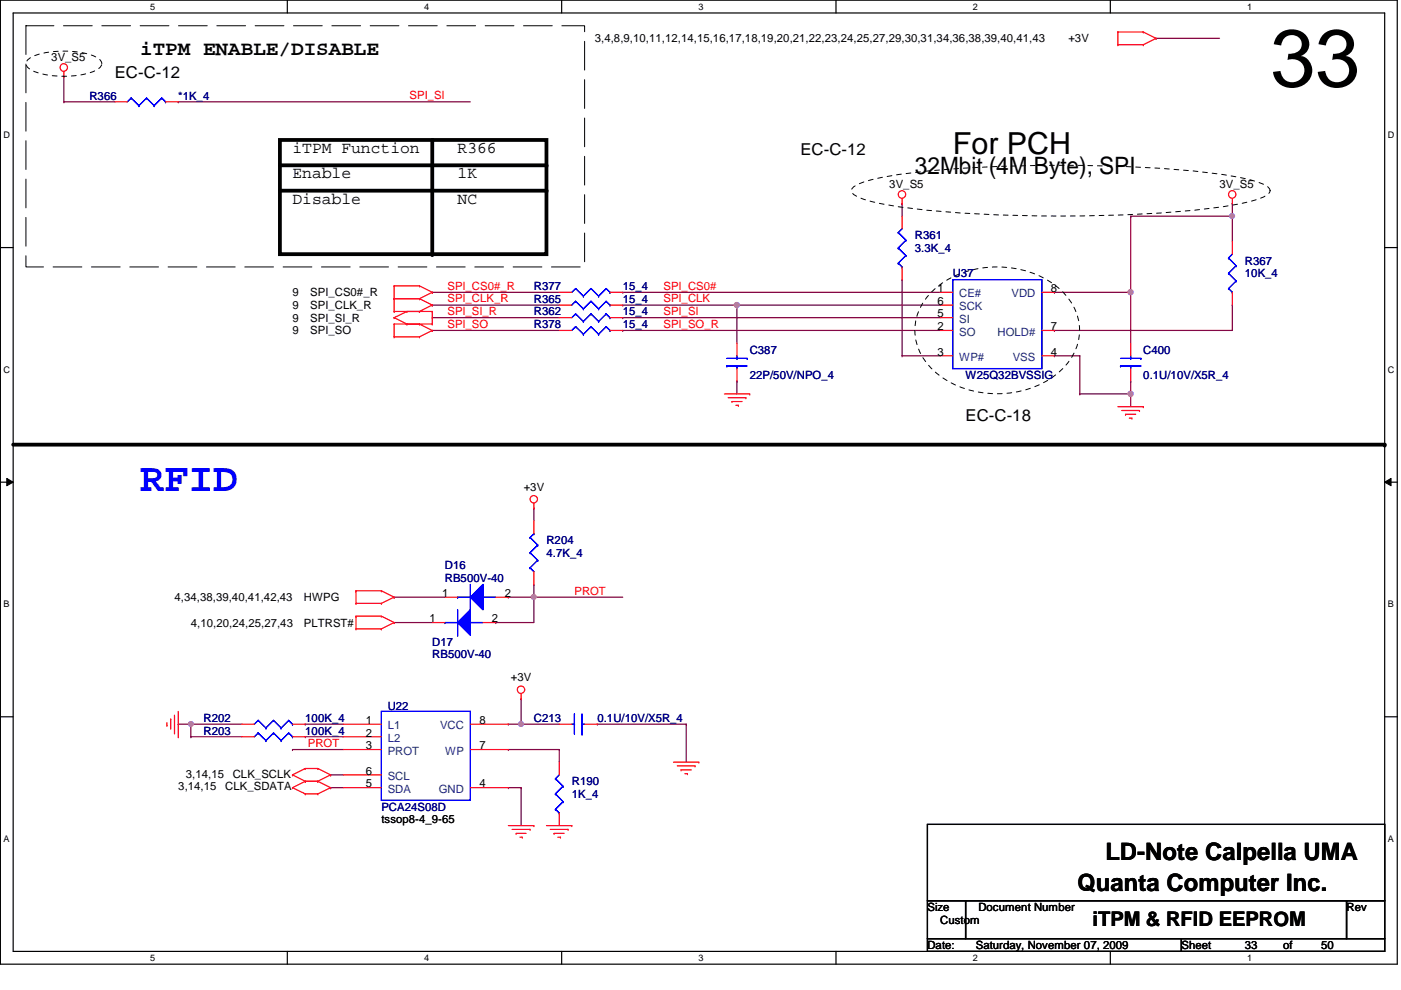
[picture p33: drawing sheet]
<svg xmlns="http://www.w3.org/2000/svg" width="297mm" height="210mm" viewBox="0 0 297 210" stroke-linecap="round" stroke-linejoin="round" font-family="sans-serif">
<defs><g id="words">
<text font-size="17.2" x="269.3" y="18.3">33</text>
<text font-size="8.6" fill="#00f" x="29.7" y="104.1">RFID</text>
<text font-size="6.4" x="202" y="32.7">For PCH</text>
<g font-size="5.1">
<text x="194" y="36.9">32Mbit (4M Byte), SPI</text>
<text x="234.4" y="182.2">LD-Note Calpella UMA</text>
<text x="228.4" y="189">Quanta Computer Inc.</text>
</g>
<g font-size="4.3">
<text x="29.7" y="11.7">iTPM ENABLE/DISABLE</text>
<text x="231.6" y="196.3">iTPM &amp; RFID EEPROM</text>
</g>
<g font-size="3.5">
<text x="24.3" y="16.6">EC-C-12</text>
<text x="62" y="32.4">iTPM Function</text>
<text x="97" y="32.4">R366</text>
<text x="169.7" y="32.8">EC-C-12</text>
<text x="62" y="37.8">Enable</text>
<text x="97" y="37.8">1K</text>
<text x="62" y="43.2">Disable</text>
<text x="97" y="43.2">NC</text>
<text x="204.7" y="89.3">EC-C-18</text>
</g>
<g font-size="2.4">
<text x="126.1" y="9">3,4,8,9,10,11,12,14,15,16,17,18,19,20,21,22,23,24,25,27,29,30,31,34,36,38,39,40,41,43</text>
<text x="226.5" y="9">+3V</text>
<text x="10.9" y="13">3V_S5</text>
<text x="188.5" y="40">3V_S5</text>
<text x="258.6" y="40">3V_S5</text>
<text x="62" y="65.5">9</text>
<text x="62" y="62.8">9</text>
<text x="65.8" y="65.5">SPI_CLK_R</text>
<text x="65.8" y="62.8">SPI_CS0#_R</text>
<text x="198.8" y="61.9">1</text>
<text x="198.8" y="64.6">6</text>
<text x="222.8" y="61.9">8</text>
<text x="62" y="70.9">9</text>
<text x="62" y="68.2">9</text>
<text x="65.8" y="70.9">SPI_SO</text>
<text x="65.8" y="68.2">SPI_SI_R</text>
<text x="198.8" y="67.3">5</text>
<text x="198.8" y="70">2</text>
<text x="222.8" y="70">7</text>
<text x="198.8" y="75.4">3</text>
<text x="222.8" y="75.4">4</text>
<text x="111" y="104">+3V</text>
<text x="37" y="127.5">4,34,38,39,40,41,42,43</text>
<text x="64.4" y="127.5">HWPG</text>
<text x="91.1" y="132">1</text>
<text x="93.8" y="126.6">1</text>
<text x="104.3" y="132">2</text>
<text x="107" y="126.6">2</text>
<text x="40.5" y="132.8">4,10,20,24,25,27,43</text>
<text x="64.4" y="132.8">PLTRST#</text>
<text x="108.3" y="144.4">+3V</text>
<text x="77.6" y="153.5">1</text>
<text x="101.6" y="153.5">8</text>
<text x="77.6" y="156.2">2</text>
<text x="77.6" y="158.9">3</text>
<text x="101.6" y="158.9">7</text>
<text x="37.8" y="167.6">3,14,15</text>
<text x="39.4" y="164.9">3,14,15</text>
<text x="47.7" y="167.6">CLK_SDATA</text>
<text x="49.4" y="164.9">CLK_SCLK</text>
<text x="77.6" y="164.3">6</text>
<text x="77.6" y="167">5</text>
<text x="101.6" y="167">4</text>
<text x="80.9" y="174.6">tssop8-4_9-65</text>
<text x="196.6" y="193.2">Size</text>
<text x="199.3" y="195.8">Custom</text>
<text x="207.4" y="193.2">Document Number</text>
<text x="285.5" y="193.2">Rev</text>
<text x="196.6" y="201.2">Date:</text>
<text x="206.9" y="201.2">Saturday, November 07, 2009</text>
<text x="250.5" y="201.2">Sheet</text>
<text x="263.9" y="201.2">33</text>
<text x="272" y="201.2">of</text>
<text x="280.1" y="201.2">50</text>
</g>
<g font-size="2.4" fill="#000080">
<text x="19" y="21.1">R366</text>
<text x="37.8" y="21.1">*1K_4</text>
<text x="194" y="50.7">R361</text>
<text x="194" y="53.4">3.3K_4</text>
<text x="202" y="58.8">U37</text>
<text x="263.9" y="56.1">R367</text>
<text x="263.9" y="58.8">10K_4</text>
<text x="113.2" y="61.5">R377</text>
<text x="113.2" y="64.2">R365</text>
<text x="132" y="61.5">15_4</text>
<text x="132" y="64.2">15_4</text>
<text x="113.2" y="69.6">R378</text>
<text x="113.2" y="66.9">R362</text>
<text x="132" y="69.6">15_4</text>
<text x="132" y="66.9">15_4</text>
<text x="159" y="75">C387</text>
<text x="242.4" y="75">C400</text>
<text x="159" y="80.3">22P/50V/NPO_4</text>
<text x="204.7" y="80.3">W25Q32BVSSIG</text>
<text x="242.4" y="80.3">0.1U/10V/X5R_4</text>
<text x="115.9" y="115.4">R204</text>
<text x="115.9" y="118">4.7K_4</text>
<text x="94.3" y="120.7">D16</text>
<text x="94.3" y="123.4">RB500V-40</text>
<text x="91.6" y="136.9">D17</text>
<text x="91.6" y="139.6">RB500V-40</text>
<text x="43.2" y="155.7">R203</text>
<text x="43.2" y="153">R202</text>
<text x="64.7" y="155.7">100K_4</text>
<text x="64.7" y="153">100K_4</text>
<text x="82.2" y="150.6">U22</text>
<text x="113.2" y="153">C213</text>
<text x="126.7" y="153">0.1U/10V/X5R_4</text>
<text x="121.2" y="166.5">R190</text>
<text x="80.9" y="171.9">PCA24S08D</text>
<text x="121.2" y="169.2">1K_4</text>
</g>
<g font-size="2.4" fill="#f00">
<text x="86.8" y="21">SPI_SI</text>
<text x="94.9" y="64.1">SPI_CLK_R</text>
<text x="94.9" y="61.4">SPI_CS0#_R</text>
<text x="140.7" y="64.1">SPI_CLK</text>
<text x="140.7" y="61.4">SPI_CS0#</text>
<text x="94.9" y="69.5">SPI_SO</text>
<text x="94.9" y="66.8">SPI_SI_R</text>
<text x="140.7" y="66.8">SPI_SI</text>
<text x="140.7" y="69.5">SPI_SO_R</text>
<text x="121.8" y="126.1">PROT</text>
<text x="65.3" y="158.4">PROT</text>
</g>
<g font-size="2.4" fill="#004080">
<text x="203.4" y="63.1">CE#</text>
<text x="203.4" y="65.8">SCK</text>
<text x="214.5" y="63.1">VDD</text>
<text x="203.4" y="68.5">SI</text>
<text x="203.4" y="71.2">SO</text>
<text x="211.5" y="71.2">HOLD#</text>
<text x="203.4" y="76.5">WP#</text>
<text x="214.7" y="76.5">VSS</text>
<text x="82.2" y="154.6">L1</text>
<text x="93.3" y="154.6">VCC</text>
<text x="82.2" y="157.3">L2</text>
<text x="82.2" y="160">PROT</text>
<text x="94.4" y="160">WP</text>
<text x="82.2" y="165.4">SCL</text>
<text x="82.2" y="168.1">SDA</text>
<text x="93" y="168.1">GND</text>
</g>
<g font-size="1.9">
<text x="31.8" y="2">5</text>
<text x="90" y="2">4</text>
<text x="148.1" y="2">3</text>
<text x="206.3" y="2">2</text>
<text x="264.5" y="2">1</text>
<text x=".8" y="29.3">D</text>
<text x="294.3" y="29.3">D</text>
<text x=".8" y="79">C</text>
<text x="294.3" y="79">C</text>
<text x=".8" y="128.8">B</text>
<text x="294.3" y="128.8">B</text>
<text x=".8" y="178.5">A</text>
<text x="294.3" y="178.5">A</text>
<text x="31.8" y="203.7">5</text>
<text x="90" y="203.7">4</text>
<text x="148.1" y="203.7">3</text>
<text x="206.3" y="203.7">2</text>
<text x="264.5" y="203.7">1</text>
</g>
</g></defs>
<path d="M.1 0h296.1v204.4h-296.1zM2.8 2.8h290.8v198.9h-290.8z" fill="none" stroke="#000" stroke-width=".25"/>
<g fill="#fff">
<path d="M31.8 .3h1.1v2.2h-1.1z"/>
<path d="M31.8 202h1.1v2.1h-1.1z"/>
</g>
<path d="M60.9 0v2.8M60.9 201.7v2.7" fill="none" stroke="#000" stroke-width=".25"/>
<g fill="#fff">
<path d="M90 .3h1v2.2h-1z"/>
<path d="M90 202h1v2.1h-1z"/>
</g>
<path d="M119.1 0v2.8M119.1 201.7v2.7" fill="none" stroke="#000" stroke-width=".25"/>
<g fill="#fff">
<path d="M148.1 .3h1.1v2.2h-1.1z"/>
<path d="M148.1 202h1.1v2.1h-1.1z"/>
</g>
<path d="M177.2 0v2.8M177.2 201.7v2.7" fill="none" stroke="#000" stroke-width=".25"/>
<g fill="#fff">
<path d="M206.3 .3h1v2.2h-1z"/>
<path d="M206.3 202h1v2.1h-1z"/>
</g>
<path d="M235.4 0v2.8M235.4 201.7v2.7" fill="none" stroke="#000" stroke-width=".25"/>
<g fill="#fff">
<path d="M264.5 .3h1v2.2h-1z"/>
<path d="M264.5 202h1v2.1h-1z"/>
<path d="M.8 27.6h1.3v2.1h-1.3z"/>
<path d="M294.3 27.6h1.3v2.1h-1.3z"/>
<path d="M.8 77.3h1.3v2.2h-1.3z"/>
<path d="M294.3 77.3h1.3v2.2h-1.3z"/>
</g>
<path d="M.1 52.5h2.7M293.6 52.5h2.7" fill="none" stroke="#000" stroke-width=".25"/>
<g fill="#fff">
<path d="M.8 127.1h1.2v2.1h-1.2z"/>
<path d="M294.3 127.1h1.2v2.1h-1.2z"/>
</g>
<path d="M.1 102.2h2.7M293.6 102.2h2.7" fill="none" stroke="#000" stroke-width=".25"/>
<path d="M1.4 101.4l1.4 .8-1.4 .8zM293.6 102.2l1.3-.8v1.6z" fill="#000"/>
<path d="M1.4 101.4l1.4 .8-1.4 .8zM293.6 102.2l1.3-.8v1.6z" fill="none" stroke="#000" stroke-width=".21"/>
<g fill="#fff">
<path d="M.8 176.8h1.2v2.1h-1.2z"/>
<path d="M294.3 176.8h1.2v2.1h-1.2z"/>
</g>
<path d="M.1 152h2.7M293.6 152h2.7" fill="none" stroke="#000" stroke-width=".25"/>
<g fill="none" stroke="#800040" stroke-width=".25">
<path d="M156.2 64.7h.1M156.2 64.7v8.1M191.3 75.4h.1M191.3 75.4h8M223.6 62h.1M223.6 62h16.1M228.9 75.4h.1M228.9 75.4v8.1M239.7 62h.1M239.7 62v10.8M228.9 83.5h.1M228.9 83.5h10.8"/>
<path d="M239.7 83.5h.1M239.7 83.5v2.7"/>
</g>
<circle cx="239.7" cy="83.5" r=".54" fill="#f0f"/>
<circle cx="239.7" cy="83.5" r=".54" fill="none" stroke="#f0f" stroke-width=".25"/>
<path d="M239.7 45.8h.1M239.7 45.8v16.2" fill="none" stroke="#800040" stroke-width=".25"/>
<circle cx="239.7" cy="61.9" r=".54" fill="#f0f"/>
<circle cx="239.7" cy="61.9" r=".54" fill="none" stroke="#f0f" stroke-width=".25"/>
<g fill="none" stroke="#800040" stroke-width=".25">
<path d="M191.3 43.1h.1M191.3 43.1v2.7M261.3 45.8h.1M261.3 45.8v5.4M91.6 70.1h.1M91.6 64.7h.1M91.6 67.4h.1M91.6 62h.1M91.6 70.1h27M91.6 64.7h27M91.6 67.4h27M91.6 62h27"/>
<path d="M132 64.7h.1M132 62h.1M132 64.7h67.3M132 62h67.3M156.2 64.7h.1M223.6 70.1h.1M223.6 75.4h.1M223.6 70.1h37.7M223.6 75.4h5.3M239.7 80.8h.1M239.7 80.8v2.7"/>
</g>
<circle cx="156.2" cy="64.7" r=".54" fill="#f0f"/>
<circle cx="156.2" cy="64.7" r=".54" fill="none" stroke="#f0f" stroke-width=".25"/>
<g fill="none" stroke="#800040" stroke-width=".25">
<path d="M13.5 16.2h.1M13.5 16.2v5.4M13.5 21.6h.1M13.5 21.6h10.8M37.8 21.6h.1M37.8 21.6h61.9M191.3 59.3h.1M191.3 59.3v16.1M239.7 45.8h.1M239.7 45.8h21.6M132 67.4h.1M132 67.4h67.3"/>
<path d="M261.3 64.7h.1M261.3 64.7v5.4"/>
</g>
<circle cx="261.2" cy="45.8" r=".51" fill="#f0f"/>
<circle cx="261.2" cy="45.8" r=".51" fill="none" stroke="#f0f" stroke-width=".25"/>
<g fill="none" stroke="#800040" stroke-width=".25">
<path d="M261.3 43.1h.1M261.3 43.1v2.7M132 70.1h.1M132 70.1h67.3M156.2 80.8h.1M156.2 80.8v2.7M113.2 107.7h.1M113.2 107.7v2.7M110.5 148.1h.1M110.5 153.5h.1M110.5 148.1v5.4M110.5 153.5h8.1"/>
<path d="M70.1 164.3h.1M70.1 167h.1M70.1 164.3h2.7M70.1 167h2.7"/>
</g>
<circle cx="110.5" cy="153.5" r=".52" fill="#f0f"/>
<circle cx="110.5" cy="153.5" r=".52" fill="none" stroke="#f0f" stroke-width=".25"/>
<g fill="none" stroke="#800040" stroke-width=".25">
<path d="M113.2 126.6h.1M113.2 126.6h18.8M107.8 158.9h.1M107.8 153.5h.1M107.8 158.9h10.8M107.8 153.5h2.7M126.7 153.5h.1M126.7 153.5h18.8M145.5 153.5h.1M145.5 153.5v8.1M107.8 167h.1M107.8 167h2.7"/>
<path d="M110.5 167h.1M110.5 167v8"/>
</g>
<circle cx="113.2" cy="126.6" r=".51" fill="#f0f"/>
<circle cx="113.2" cy="126.6" r=".51" fill="none" stroke="#f0f" stroke-width=".25"/>
<path d="M113.2 126.6h.1M113.2 126.6v5.4M37.8 153.5h.1M37.8 153.5h13.5M40.5 153.5h.1M40.5 153.5v2.7M118.6 158.9h.1M118.6 158.9v2.7" fill="none" stroke="#800040" stroke-width=".25"/>
<circle cx="40.5" cy="153.5" r=".51" fill="#f0f"/>
<circle cx="40.5" cy="153.5" r=".51" fill="none" stroke="#f0f" stroke-width=".25"/>
<g fill="none" stroke="#800040" stroke-width=".25">
<path d="M245.1 8.1h.1M245.1 8.1h13.5M83.6 126.6h.1M83.6 132h.1M83.6 132h8M83.6 126.6h10.7M105.1 132h.1M105.1 132h8.1M107.8 126.6h.1M113.2 123.9h.1M113.2 123.9v2.7h-5.4M40.5 156.2h.1"/>
<path d="M40.5 156.2h10.8M62 158.9h.1M62 158.9h10.8M64.7 153.5h.1M64.7 156.2h.1M64.7 156.2h8.1M64.7 153.5h8.1"/>
</g>
<g fill="none" stroke="#f00" stroke-width=".25">
<path d="M13.5 16.2h.1M13.5 15.2v1M237 9.5h.1M237 6.8h.1M237 6.8h5.4M237 9.5h5.4M237 6.8v2.7M242.4 6.8h.1M242.4 9.5h.1M242.4 6.8l2.7 1.3M245.1 8.1h.1M245.1 8.1l-2.7 1.4"/>
<path d="M191.3 43.1h.1M191.3 42.1v1M191.3 45.8v2.7M191.3 56.6v2.7M261.3 43.1h.1M261.3 42.1v1M261.3 51.2v2.7M83.6 71.4h.1M83.6 68.7h.1M83.6 67.4h.1M83.6 66h.1M83.6 63.3h.1"/>
<path d="M83.6 60.6h.1M83.6 68.7h8M83.6 71.4h5.3M83.6 60.6v5.4M83.6 68.7v2.7M83.6 66h8M83.6 67.4l2.7 1.3M83.6 63.3h5.3M83.6 60.6h5.3M86.3 66h.1M86.3 68.7h.1M86.3 66l-2.7 1.4"/>
<path d="M88.9 68.7h.1M88.9 71.4h.1M88.9 63.3h.1M88.9 66h.1M88.9 60.6h.1M88.9 68.7l2.7 1.4M88.9 63.3l2.7 1.4M88.9 60.6l2.7 1.4M91.6 70.1h.1M91.6 66h.1M91.6 68.7h.1M91.6 64.7h.1"/>
<path d="M91.6 62h.1M91.6 70.1l-2.7 1.3M91.6 66v2.7M91.6 64.7l-2.7 1.3M91.6 62l-2.7 1.3M118.6 62h2.6M129.3 62h2.7M261.3 62v2.7M153.6 83.5h5.4M154.4 84.3h3.8M155.2 85.1h.1M155.2 85.1h2.1"/>
<path d="M156 85.9h.5M156.5 85.9h.1M158.2 84.3h.1M159 83.5h.1M237 86.2h5.4M237.8 87h3.8M238.6 87.8h.1M238.6 87.8h2.2M239.4 88.6h.6M240 88.6h.1M241.6 87h.1M242.4 86.2h.1"/>
<path d="M113.2 107.7h.1M113.2 106.7v1M75.5 130.6h.1M75.5 133.3h.1M75.5 125.3h.1M75.5 127.9h.1M75.5 130.6h5.4M75.5 125.3v2.6M75.5 130.6v2.7M75.5 133.3h5.4M75.5 125.3h5.4M75.5 127.9h5.4"/>
<path d="M80.9 130.6h.1M80.9 133.3h.1M80.9 125.3h.1M80.9 127.9h.1M80.9 130.6l2.7 1.4M80.9 125.3l2.7 1.3M83.6 132h.1M83.6 126.6h.1M83.6 132l-2.7 1.3M83.6 126.6l-2.7 1.3M35.4 153.8h.1M35.4 153.2v.6"/>
<path d="M36.2 152.4h.1M36.2 152.4v2.2M37 155.4h.1M37 151.6v3.8M37.8 156.2h.1M37.8 150.8v5.4M51.3 156.2h2.6M62 156.2h2.7M72.8 153.5h8.1M72.8 156.2h8.1M72.8 158.9h8.1M99.7 153.5h8.1"/>
<path d="M99.7 158.9h8.1M110.5 148.1h.1M110.5 147.1v1M118.6 153.5h2.6M123.9 153.5h2.8M62 167h.1M62 164.3h.1M62 167l2.7 1.3M62 164.3l2.7 1.4M64.7 168.3h.1M64.7 165.7h.1M64.7 162.9h.1"/>
<path d="M64.7 168.3h2.7M64.7 165.7l-2.7 1.3M64.7 165.7h2.7M64.7 162.9l-2.7 1.4M64.7 162.9h2.7M67.4 168.3h.1M67.4 165.7h.1M67.4 162.9h.1M67.4 165.7l2.7 1.3M67.4 162.9l2.7 1.4M70.1 167h.1M70.1 164.3h.1"/>
<path d="M70.1 167l-2.7 1.3M70.1 164.3l-2.7 1.4M72.8 164.3h8.1M72.8 167h8.1M99.7 167h8.1M107.8 175h5.4M108.6 175.9h3.8M109.4 176.7h.1M109.4 176.7h2.1M110.2 177.5h.5M110.7 177.5h.1M112.4 175.9h.1"/>
<path d="M113.2 175h.1M115.9 175h5.3M116.7 175.9h3.7M117.5 176.7h.1M117.5 176.7h2.1M118.3 177.5h.5M118.8 177.5h.1M120.4 175.9h.1M121.2 175h.1M142.8 161.6h5.4M143.6 162.4h3.8M144.4 163.2h.1"/>
<path d="M144.4 163.2h2.2M145.2 164h.6M145.8 164h.1M147.4 162.4h.1M148.2 161.6h.1"/>
<circle cx="13.5" cy="14.3" r=".79"/>
<circle cx="191.2" cy="41.2" r=".79"/>
<circle cx="261.2" cy="41.2" r=".79"/>
<circle cx="113.2" cy="105.8" r=".78"/>
<circle cx="110.5" cy="146.2" r=".78"/>
</g>
<path d="M196.6 174.8h97v16.2h-97zM196.6 191h8.1v8h-8.1zM196.6 199h53.9v2.7h-53.9zM204.7 191h80.8v8h-80.8zM250.5 199h43.1v2.7h-43.1zM285.5 191h8.1v8h-8.1z" fill="none" stroke="#000" stroke-width=".25"/>
<path d="M59.3 29.7h56.6v24.2h-56.6zM59.3 35.1h56.6M91.6 29.7v24.2M59.3 40.4h56.6M2.8 94.3h290.8" fill="none" stroke="#000" stroke-width=".8"/>
<g fill="#000">
<circle cx="115.9" cy="35.1" r=".4"/>
<circle cx="91.6" cy="53.9" r=".4"/>
<circle cx="115.9" cy="40.4" r=".4"/>
<circle cx="293.6" cy="94.3" r=".4"/>
</g>
<path d="M5.5 5.5h118.4v51.1h-118.4z" fill="none" stroke="#000" stroke-width=".21" stroke-dasharray="6.1 2"/>
<path d="M5.9 12.7a12.5 12.5 0 0 1 7.6-1.9 12.6 12.6 0 0 1 7.7 1.9 1.19 1.19 0 0 1-.5 2 18.3 18.3 0 0 1-11.9 .9 5.4 5.4 0 0 1-3.2-1.7l-.1-.4zM181 39.6a19.5 19.5 0 0 1 7.3-2.2 254.3 254.3 0 0 1 43.4-2.3 194.4 194.4 0 0 1 31.5 2.6 16.8 16.8 0 0 1 5.6 1.9l.3 .4 .2 .4a2.6 2.6 0 0 1-2.1 1.6 85.7 85.7 0 0 1-19.9 3.1 314.7 314.7 0 0 1-54.9-1l-7.4-1.3a9.1 9.1 0 0 1-4.4-2l-.1-.4 .1-.4zM197.9 61.5a21 21 0 0 1 27 0 11.1 11.1 0 0 1 0 17.1 21 21 0 0 1-27 0 11.2 11.2 0 0 1 0-17.1z" fill="none" stroke="#000" stroke-width=".21" stroke-dasharray="1 1 1 1 1 1 1 1"/>
<g fill="none" stroke="#00f" stroke-width=".25">
<path d="M190.5 49.3h.1M190.5 52.6h.1M190.5 55.8h.1M190.5 49.3l1.6 1.6M190.5 52.6l1.6 1.6M190.5 55.8l.8 .8M191.3 56.6h.1M191.3 48.5l-.8 .8M192.1 50.9h.1M192.1 54.2h.1M192.1 50.9l-1.6 1.7M192.1 54.2l-1.6 1.6"/>
<path d="M260.5 54.7h.1M260.5 58h.1M260.5 54.7l1.6 1.6M260.5 58l1.6 1.6M261.3 53.9l-.8 .8M262.1 56.3h.1M262.1 59.6h.1M262.1 56.3l-1.6 1.7M262.1 59.6l-1.6 1.6M122 61.2h.1M122 61.2l-.8 .8M122 61.2l1.7 1.6"/>
<path d="M123.7 62.8h.1M125.3 61.2h.1M125.3 61.2l-1.6 1.6M125.3 61.2l1.6 1.6M126.9 62.8h.1M128.5 61.2h.1M128.5 61.2l-1.6 1.6M128.5 61.2l.8 .8M129.3 62h.1M260.5 61.2h.1M260.5 61.2l.8 .8M261.3 62h.1"/>
<path d="M54.7 155.4h.1M54.7 155.4l-.8 .8M54.7 155.4l1.7 1.6M56.4 157h.1M58 155.4h.1M58 155.4l-1.6 1.6M58 155.4l1.6 1.6M59.6 157h.1M61.2 155.4h.1M61.2 155.4l-1.6 1.6M61.2 155.4l.8 .8M62 156.2h.1"/>
<path d="M80.9 150.8h18.8v18.9h-18.8zM121.2 153.5h.6M121.8 153.5h.1M121.8 151.4h.1M121.8 151.4v4.3M123.4 155.7h.1M123.4 153.5h.1M123.4 153.5h.5M123.4 151.4v4.3"/>
</g>
<path d="M102.4 123.9v5.4l-2.7-2.7z" fill="#00f"/>
<path d="M97 126.6h.1M97 126.6h2.7M99.7 129.3h.1M99.7 123.9v5.4M102.4 123.9v5.4l-2.7-2.7zM102.4 126.6h.1M102.4 126.6h2.7" fill="none" stroke="#00f" stroke-width=".25"/>
<path d="M102.4 123.9v5.4l-2.7-2.7z" fill="#00f"/>
<g fill="none" stroke="#00f" stroke-width=".25">
<path d="M122 69.3h.1M122 66.5h.1M122 63.9h.1M122 69.3l-.8 .8M122 69.3l1.7 1.6M122 66.5l-.8 .9M122 66.5l1.7 1.7M122 63.9l-.8 .8M122 63.9l1.7 1.6M123.7 70.9h.1M123.7 68.2h.1M123.7 65.5h.1"/>
<path d="M125.3 69.3h.1M125.3 66.5h.1M125.3 63.9h.1M125.3 69.3l-1.6 1.6M125.3 69.3l1.6 1.6M125.3 66.5l-1.6 1.7M125.3 66.5l1.6 1.7M125.3 63.9l-1.6 1.6M125.3 63.9l1.6 1.6M126.9 70.9h.1M126.9 68.2h.1M126.9 65.5h.1"/>
<path d="M128.5 69.3h.1M128.5 66.5h.1M128.5 63.9h.1M128.5 69.3l-1.6 1.6M128.5 69.3l.8 .8M128.5 66.5l-1.6 1.7M128.5 66.5l.8 .9M128.5 63.9l-1.6 1.6M128.5 63.9l.8 .8M129.3 70.1h.1M129.3 67.4h.1M129.3 64.7h.1"/>
<path d="M112.4 117.2h.1M112.4 114h.1M112.4 117.2l1.6 1.6M112.4 114l1.6 1.6M113.2 113.2h.1M113.2 113.2l-.8 .8M114 118.8h.1M114 115.6h.1M114 118.8l-1.6 1.6M114 115.6l-1.6 1.6M97 126.6h.1M97 126.6h2.7"/>
<path d="M99.7 129.3h.1M99.7 123.9v5.4M102.4 123.9v5.4l-2.7-2.7zM102.4 126.6h.1M102.4 126.6h2.7M112.4 120.4h.1M112.4 120.4l.8 .8M54.7 152.7h.1M54.7 152.7l-.8 .8M54.7 152.7l1.7 1.6M56.4 154.3h.1M58 152.7h.1"/>
<path d="M58 152.7l-1.6 1.6M58 152.7l1.6 1.6M59.6 154.3h.1M61.2 152.7h.1M61.2 152.7l-1.6 1.6M61.2 152.7l.8 .8M62 153.5h.1M117.8 165.1h.1M117.8 168.3h.1M117.8 171.6h.1M117.8 165.1l1.6 1.6M117.8 168.3l1.6 1.7"/>
<path d="M117.8 171.6l.8 .8M118.6 172.4h.1M118.6 164.3l-.8 .8M119.4 166.7h.1M119.4 170h.1M119.4 166.7l-1.6 1.6M119.4 170l-1.6 1.6"/>
</g>
<g fill="none" stroke="#f00" stroke-width=".25">
<path d="M118.6 70.1h2.6M118.6 67.4h2.6M118.6 64.7h2.6M129.3 70.1h2.7M129.3 67.4h2.7M129.3 64.7h2.7M113.2 110.4v2.8M94.3 126.6h2.7M105.1 126.6h2.7M113.2 121.2v2.7M51.3 153.5h2.6M62 153.5h2.7"/>
<path d="M118.6 161.6v2.7M118.6 172.4v2.6"/>
</g>
<path d="M99.7 129.3v5.4l-2.7-2.7z" fill="#00f"/>
<path d="M94.3 132h.1M94.3 132h2.7M97 134.7h.1M97 129.3v5.4M99.7 129.3v5.4l-2.7-2.7zM99.7 132h.1M99.7 132h2.7" fill="none" stroke="#00f" stroke-width=".25"/>
<path d="M99.7 129.3v5.4l-2.7-2.7z" fill="#00f"/>
<g fill="none" stroke="#00f" stroke-width=".25">
<path d="M27.8 20.8h.1M27.8 20.8l-.8 .8M27.8 20.8l1.7 1.6M29.5 22.4h.1M31.1 20.8h.1M31.1 20.8l-1.6 1.6M31.1 20.8l1.6 1.6M32.7 22.4h.1M34.3 20.8h.1M34.3 20.8l-1.6 1.6M34.3 20.8l.8 .8M35.1 21.6h.1"/>
<path d="M202 59.3h18.9v18.8h-18.9zM154.1 77.6h.1M154.1 77.6h4.3M154.1 76h4.3M156.2 76h.1M156.2 77.6h.1M156.2 75.4v.6M156.2 77.6v.5M158.4 76h.1M237.6 77.6h.1M237.6 77.6h4.3M237.6 76h4.3"/>
<path d="M239.7 76h.1M239.7 77.6h.1M239.7 75.4v.6M239.7 77.6v.5M241.9 76h.1M94.3 132h.1M94.3 132h2.7M97 134.7h.1M97 129.3v5.4M99.7 129.3v5.4l-2.7-2.7zM99.7 132h.1M99.7 132h2.7"/>
</g>
<g fill="none" stroke="#f00" stroke-width=".25">
<path d="M24.3 21.6h2.7M35.1 21.6h2.7M156.2 72.8v2.6M156.2 78.1v2.7M199.3 62h2.7M199.3 64.7h2.7M199.3 67.4h2.7M199.3 70.1h2.7M199.3 75.4h2.7M220.9 62h2.7M220.9 70.1h2.7M220.9 75.4h2.7"/>
<path d="M239.7 72.8v2.6M239.7 78.1v2.7M91.6 132h2.7M102.4 132h2.7"/>
</g>
<circle cx="239.7" cy="83.5" r=".54" fill="#f0f"/>
<circle cx="239.7" cy="83.5" r=".54" fill="none" stroke="#f0f" stroke-width=".25"/>
<circle cx="239.7" cy="61.9" r=".54" fill="#f0f"/>
<circle cx="239.7" cy="61.9" r=".54" fill="none" stroke="#f0f" stroke-width=".25"/>
<circle cx="156.2" cy="64.7" r=".54" fill="#f0f"/>
<circle cx="156.2" cy="64.7" r=".54" fill="none" stroke="#f0f" stroke-width=".25"/>
<circle cx="261.2" cy="45.8" r=".51" fill="#f0f"/>
<circle cx="261.2" cy="45.8" r=".51" fill="none" stroke="#f0f" stroke-width=".25"/>
<circle cx="110.5" cy="153.5" r=".52" fill="#f0f"/>
<circle cx="110.5" cy="153.5" r=".52" fill="none" stroke="#f0f" stroke-width=".25"/>
<circle cx="113.2" cy="126.6" r=".51" fill="#f0f"/>
<circle cx="113.2" cy="126.6" r=".51" fill="none" stroke="#f0f" stroke-width=".25"/>
<circle cx="40.5" cy="153.5" r=".51" fill="#f0f"/>
<circle cx="40.5" cy="153.5" r=".51" fill="none" stroke="#f0f" stroke-width=".25"/>
<use href="#words"/>
</svg>
